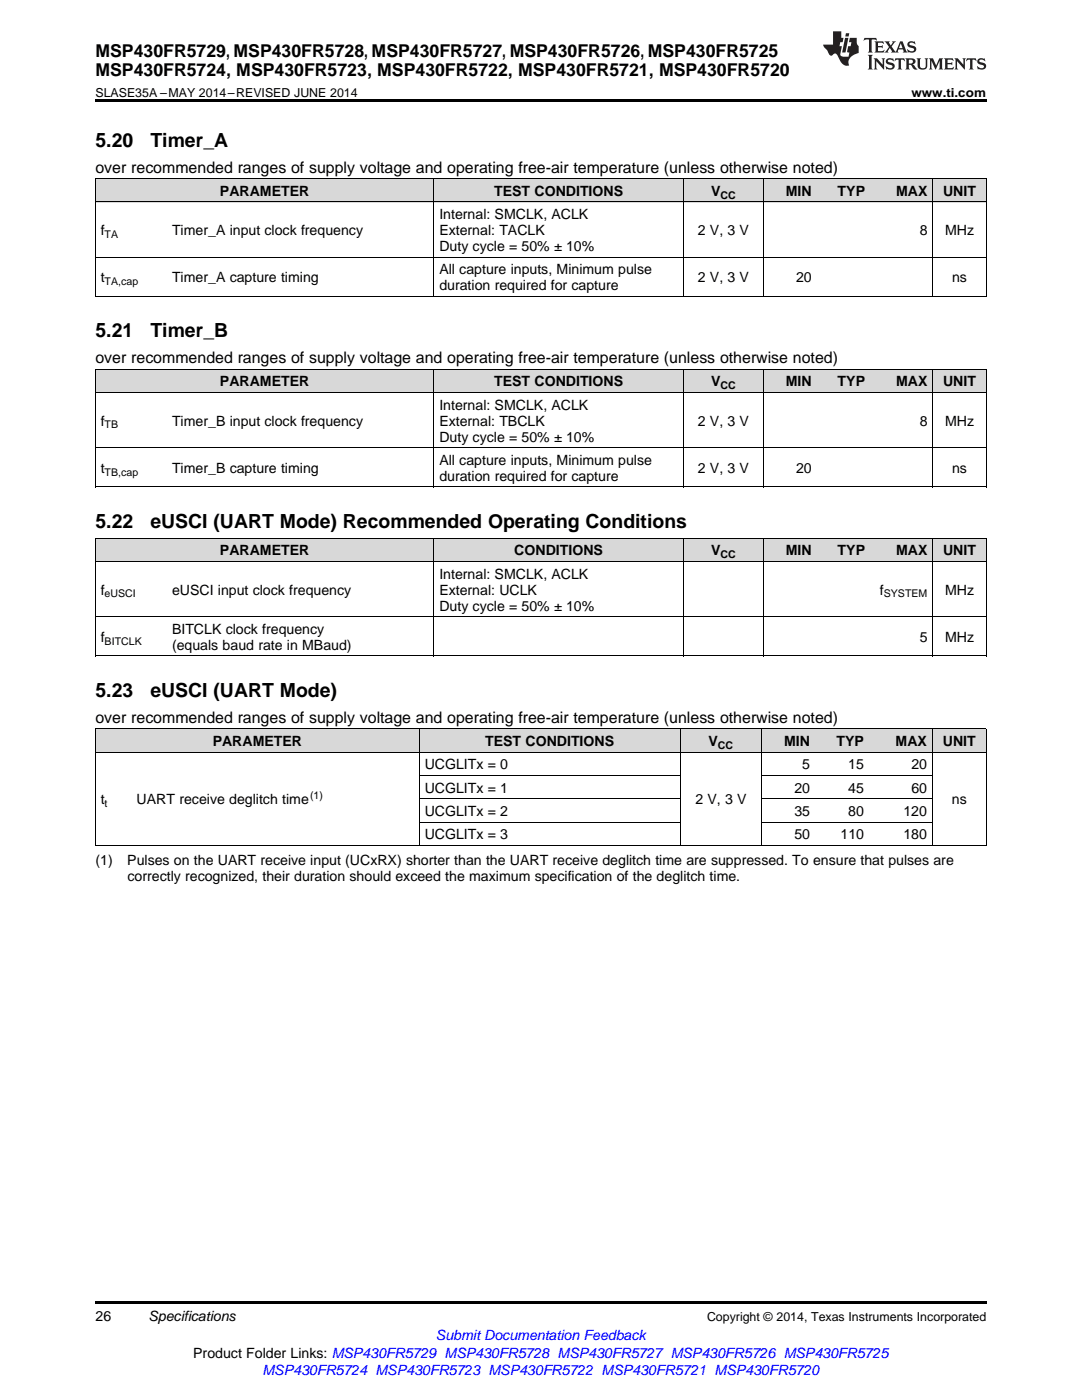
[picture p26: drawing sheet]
<svg xmlns="http://www.w3.org/2000/svg" width="216mm" height="279mm" viewBox="0 0 216 279" stroke-linecap="round" stroke-linejoin="round" font-family="sans-serif">
<defs><g id="words">
<g font-size="3.9">
<text x="19" y="29.3">5.20</text>
<text x="30" y="29.3">Timer_A</text>
<text x="19" y="67.3">5.21</text>
<text x="30" y="67.3">Timer_B</text>
<text x="19" y="105.3">5.22</text>
<text x="30" y="105.3">eUSCI (UART Mode) Recommended Operating Conditions</text>
<text x="19" y="139.1">5.23</text>
<text x="30" y="139.1">eUSCI (UART Mode)</text>
</g>
<g font-size="3.5">
<text x="19" y="11.3">MSP430FR5729, MSP430FR5728, MSP430FR5727, MSP430FR5726, MSP430FR5725</text>
<text x="19" y="15.2">MSP430FR5724, MSP430FR5723, MSP430FR5722, MSP430FR5721, MSP430FR5720</text>
</g>
<g font-size="3.2">
<text x="19" y="34.4">over recommended ranges of supply voltage and operating free-air temperature (unless otherwise noted)</text>
<text x="19" y="72.5">over recommended ranges of supply voltage and operating free-air temperature (unless otherwise noted)</text>
<text x="19" y="144.2">over recommended ranges of supply voltage and operating free-air temperature (unless otherwise noted)</text>
</g>
<g font-size="2.8">
<text x="43.9" y="39.1">PARAMETER</text>
<text x="98.6" y="39.1">TEST CONDITIONS</text>
<text x="141.9" y="39.1">V</text>
<text x="156.8" y="39.1">MIN</text>
<text x="167.1" y="39.1">TYP</text>
<text x="178.8" y="39.1">MAX</text>
<text x="188.2" y="39.1">UNIT</text>
<text x="20.1" y="46.9">f</text>
<text x="34.3" y="46.9">Timer_A input clock frequency</text>
<text x="87.7" y="43.7">Internal: SMCLK, ACLK</text>
<text x="87.7" y="46.9">External: TACLK</text>
<text x="139.2" y="46.9">2 V, 3 V</text>
<text x="183.5" y="46.9">8</text>
<text x="188.6" y="46.9">MHz</text>
<text x="87.7" y="50.1">Duty cycle = 50% ± 10%</text>
<text x="20.1" y="56.3">t</text>
<text x="34.3" y="56.3">Timer_A capture timing</text>
<text x="87.7" y="54.8">All capture inputs, Minimum pulse</text>
<text x="87.7" y="57.9">duration required for capture</text>
<text x="139.2" y="56.3">2 V, 3 V</text>
<text x="158.9" y="56.3">20</text>
<text x="190" y="56.3">ns</text>
<text x="43.9" y="77.1">PARAMETER</text>
<text x="98.6" y="77.1">TEST CONDITIONS</text>
<text x="141.9" y="77.1">V</text>
<text x="156.8" y="77.1">MIN</text>
<text x="167.1" y="77.1">TYP</text>
<text x="178.8" y="77.1">MAX</text>
<text x="188.2" y="77.1">UNIT</text>
<text x="87.7" y="81.8">Internal: SMCLK, ACLK</text>
<text x="20.1" y="84.9">f</text>
<text x="34.3" y="84.9">Timer_B input clock frequency</text>
<text x="87.7" y="84.9">External: TBCLK</text>
<text x="87.7" y="88.1">Duty cycle = 50% ± 10%</text>
<text x="139.2" y="84.9">2 V, 3 V</text>
<text x="183.5" y="84.9">8</text>
<text x="188.6" y="84.9">MHz</text>
<text x="20.1" y="94.4">t</text>
<text x="34.3" y="94.4">Timer_B capture timing</text>
<text x="87.7" y="92.8">All capture inputs, Minimum pulse</text>
<text x="87.7" y="96">duration required for capture</text>
<text x="139.2" y="94.4">2 V, 3 V</text>
<text x="158.9" y="94.4">20</text>
<text x="190" y="94.4">ns</text>
<text x="43.9" y="110.8">PARAMETER</text>
<text x="102.6" y="110.8">CONDITIONS</text>
<text x="141.9" y="110.8">V</text>
<text x="156.8" y="110.8">MIN</text>
<text x="167.1" y="110.8">TYP</text>
<text x="178.8" y="110.8">MAX</text>
<text x="188.2" y="110.8">UNIT</text>
<text x="20.1" y="118.7">f</text>
<text x="34.3" y="118.7">eUSCI input clock frequency</text>
<text x="87.7" y="115.5">Internal: SMCLK, ACLK</text>
<text x="87.7" y="118.7">External: UCLK</text>
<text x="175.6" y="118.7">f</text>
<text x="188.6" y="118.7">MHz</text>
<text x="87.7" y="121.8">Duty cycle = 50% ± 10%</text>
<text x="20.1" y="128.1">f</text>
<text x="34.3" y="126.5">BITCLK clock frequency</text>
<text x="34.3" y="129.7">(equals baud rate in MBaud)</text>
<text x="183.5" y="128.1">5</text>
<text x="188.6" y="128.1">MHz</text>
<text x="42.4" y="148.9">PARAMETER</text>
<text x="96.8" y="148.9">TEST CONDITIONS</text>
<text x="141.4" y="148.9">V</text>
<text x="156.5" y="148.9">MIN</text>
<text x="166.9" y="148.9">TYP</text>
<text x="178.7" y="148.9">MAX</text>
<text x="188.1" y="148.9">UNIT</text>
<text x="84.7" y="153.5">UCGLITx = 0</text>
<text x="160.1" y="153.5">5</text>
<text x="169.3" y="153.5">15</text>
<text x="181.9" y="153.5">20</text>
<text x="20.1" y="160.5">t</text>
<text x="27.3" y="160.5">UART receive deglitch time</text>
<text x="84.7" y="158.2">UCGLITx = 1</text>
<text x="138.7" y="160.5">2 V, 3 V</text>
<text x="158.5" y="158.2">20</text>
<text x="169.3" y="158.2">45</text>
<text x="181.9" y="158.2">60</text>
<text x="189.9" y="160.5">ns</text>
<text x="84.7" y="162.8">UCGLITx = 2</text>
<text x="84.7" y="167.5">UCGLITx = 3</text>
<text x="158.5" y="162.8">35</text>
<text x="158.5" y="167.5">50</text>
<text x="167.7" y="167.5">110</text>
<text x="169.3" y="162.8">80</text>
<text x="180.3" y="162.8">120</text>
<text x="180.3" y="167.5">180</text>
<text x="19" y="172.6">(1)</text>
<text x="25.4" y="172.6">Pulses on the UART receive input (UCxRX) shorter than the UART receive deglitch time are suppressed. To ensure that pulses are</text>
<text x="25.4" y="175.8">correctly recognized, their duration should exceed the maximum specification of the deglitch time.</text>
<text x="19" y="263.6">26</text>
<text x="29.6" y="263.6">Specifications</text>
<text x="38.6" y="270.9">Product Folder Links: MSP430FR5729 MSP430FR5728 MSP430FR5727 MSP430FR5726 MSP430FR5725</text>
</g>
<g font-size="2.8" fill="#00f">
<text x="87" y="267.4">Submit Documentation Feedback</text>
<text x="52.4" y="274.5">MSP430FR5724 MSP430FR5723 MSP430FR5722 MSP430FR5721 MSP430FR5720</text>
</g>
<g font-size="2.5">
<text x="19" y="19.3">SLASE35A –MAY 2014–REVISED JUNE 2014</text>
<text x="181.9" y="19.3">www.ti.com</text>
<text x="141.1" y="263.6">Copyright © 2014, Texas Instruments Incorporated</text>
</g>
<g font-size="2.1">
<text x="143.8" y="39.7">CC</text>
<text x="20.9" y="47.5">TA</text>
<text x="20.9" y="56.9">TA,cap</text>
<text x="143.8" y="77.7">CC</text>
<text x="20.9" y="85.5">TB</text>
<text x="20.9" y="94.9">TB,cap</text>
<text x="143.8" y="111.4">CC</text>
<text x="20.9" y="119.2">eUSCI</text>
<text x="176.4" y="119.2">SYSTEM</text>
<text x="20.9" y="128.7">BITCLK</text>
<text x="143.3" y="149.4">CC</text>
<text x="20.9" y="161.1">t</text>
<text x="61.9" y="159.4">(1)</text>
</g>
</g></defs>
<g fill="#d8d8d8">
<path d="M19 145.5h7.2v4.6h-7.2z"/>
<path d="M26.2 145.5h57.5v4.6h-57.5z"/>
<path d="M83.7 145.5h52.1v4.6h-52.1z"/>
<path d="M135.8 145.5h16.1v4.6h-16.1z"/>
<path d="M151.9 145.5h10.8v4.6h-10.8z"/>
<path d="M162.7 145.5h10.8v4.6h-10.8z"/>
<path d="M173.5 145.5h12.6v4.6h-12.6z"/>
<path d="M186.1 145.5h10.7v4.6h-10.7z"/>
<path d="M19 107.5h14.3v4.6h-14.3z"/>
<path d="M33.3 107.5h53.3v4.6h-53.3z"/>
<path d="M86.6 107.5h49.8v4.6h-49.8z"/>
<path d="M136.4 107.5h16v4.6h-16z"/>
<path d="M152.4 107.5h10.7v4.6h-10.7z"/>
<path d="M163.1 107.5h10.6v4.6h-10.6z"/>
<path d="M173.7 107.5h12.5v4.6h-12.5z"/>
<path d="M186.2 107.5h10.6v4.6h-10.6z"/>
<path d="M19 73.7h14.3v4.7h-14.3z"/>
<path d="M33.3 73.7h53.3v4.7h-53.3z"/>
<path d="M86.6 73.7h49.8v4.7h-49.8z"/>
<path d="M136.4 73.7h16v4.7h-16z"/>
<path d="M152.4 73.7h10.7v4.7h-10.7z"/>
<path d="M163.1 73.7h10.6v4.7h-10.6z"/>
<path d="M173.7 73.7h12.5v4.7h-12.5z"/>
<path d="M186.2 73.7h10.6v4.7h-10.6z"/>
<path d="M19 35.7h14.3v4.7h-14.3z"/>
<path d="M33.3 35.7h53.3v4.7h-53.3z"/>
<path d="M86.6 35.7h49.8v4.7h-49.8z"/>
<path d="M136.4 35.7h16v4.7h-16z"/>
<path d="M152.4 35.7h10.7v4.7h-10.7z"/>
<path d="M163.1 35.7h10.6v4.7h-10.6z"/>
<path d="M173.7 35.7h12.5v4.7h-12.5z"/>
<path d="M186.2 35.7h10.6v4.7h-10.6z"/>
</g>
<path d="M19 19.9h177.8v.5h-177.8zM19 259.7h177.8v.5h-177.8z" fill="#000"/>
<g fill="none" stroke="#000" stroke-width=".2">
<path d="M19 35.6h177.8M19.1 35.7v23.5M86.6 35.7v23.5M136.3 35.7v23.5M152.3 35.7v23.5M186.1 35.7v23.5M196.8 35.7v23.5M19 59.1h177.8M19 51.3h177.8M19 40.3h177.8M19 78.3h177.8M19 73.7h177.8"/>
<path d="M19.1 73.7v23.5M86.6 73.7v23.5M136.3 73.7v23.5M152.3 73.7v23.5M186.1 73.7v23.5M196.8 73.7v23.5M19 97.2h177.8M19 89.3h177.8M19 112.1h177.8M19 107.4h177.8M19.1 107.5v23.5M86.6 107.5v23.5"/>
<path d="M136.3 107.5v23.5M152.3 107.5v23.5M186.1 107.5v23.5M196.8 107.5v23.5M19 130.9h177.8M19 123.1h177.8M19 150.1h177.8M19 145.4h177.8M19.1 145.5v23.3M83.6 145.5v23.3M83.7 159.4h52M83.7 154.7h52"/>
<path d="M135.7 145.5v23.3M151.9 145.5v23.3M151.9 159.4h34.2M151.9 154.7h34.2M186 145.5v23.3M196.8 145.5v23.3M19 168.7h177.8M83.7 164.1h52M151.9 164.1h34.2"/>
</g>
<g fill="#231f20">
<path d="M172.5 7.6l-.1 .5 .4-.2h.6v.1v2.1l-.2 .4h.9l-.2-.4v-2.1l.1-.1h.5l.5 .2-.2-.5zM174.5 8.3l.2 .3v1.5l-.2 .4h1.8l.2-.6a1.04 1.04 0 0 1-1.3 .2v-.7h.6l.3 .2v-.6l-.3 .2h-.6v-.6l.8-.1 .4 .3-.2-.5zM176.5 8.3l.9 1.1-.9 1.1h.8l-.2-.2 .4-.7 .5 .7-.2 .2h1.5l-.2-.2 .2-.4h.9l.1 .4-.2 .2h1l-.3-.3-.7-1.9h-.5l-.9 2-.8-1 .9-1h-.8l.1 .3-.4 .5-.3-.6 .1-.2zM179.7 8.6l.4 1h-.7zM181.3 8.4a.63 .63 0 0 0-.2 .7 .63 .63 0 0 0 .6 .4l.6 .2 .1 .2a.75 .75 0 0 1-.7 .4 .75 .75 0 0 1-.6-.5l.1 .7 .1-.1a1.11 1.11 0 0 0 1.5-.6 1.13 1.13 0 0 0-1.2-.8l-.1-.4a1.04 1.04 0 0 1 1.2 .2l-.2-.5-.2 .1-.4-.2zM173.2 10.9l.2 .4v2.2l-.2 .4h1l-.3-.4v-2.2l.3-.4zM174.3 11.6l.3 .4v1.5l-.3 .4h.8l-.2-.4v-1.3l1.5 1.7v-1.9l.2-.4h-.7l.2 .4v.9l-1.1-1.3zM177 11.8a.62 .62 0 0 0-.2 .7 .62 .62 0 0 0 .6 .4l.6 .1 .1 .3a.76 .76 0 0 1-.7 .3 .76 .76 0 0 1-.7-.4l.2 .7 .1-.1a1.11 1.11 0 0 0 1.5-.6 1.13 1.13 0 0 0-1.2-.8l-.1-.4a1.04 1.04 0 0 1 1.2 .2l-.2-.6-.2 .1-.5-.1zM178.7 11.6l-.2 .6a.61 .61 0 0 1 .8-.3v1.6l-.2 .4h.9l-.2-.4v-1.6a.63 .63 0 0 1 .7 .3l-.1-.6zM180.6 11.6l.3 .4v1.5l-.3 .4h1l-.2-.2-.1-.8 .6 .2a.76 .76 0 0 0 1.2 .7l-1-1a.58 .58 0 0 0 .6-.5 .58 .58 0 0 0-.5-.6zM181.4 11.9h.1a.45 .45 0 0 1 .5 .1 .45 .45 0 0 1 .1 .5l-.8 .2zM182.9 11.6l.2 .2a2.17 2.17 0 0 0 .3 1.9 .99 .99 0 0 0 1.6-.6v-1.1l.2-.4h-.7l.2 .2a1.92 1.92 0 0 1-.2 1.8 .6 .6 0 0 1-.9-.5v-1.1l.2-.4zM185.4 11.6l.2 .4v1.5l-.2 .4h.7l-.2-.4v-1.4l.8 1.8 .8-1.8v1.4l-.2 .4h.9l-.2-.4v-1.5l.2-.4h-.8l-.6 1.5-.6-1.5zM188.4 11.6l.2 .4v1.5l-.2 .4h1.8l.1-.6a1.04 1.04 0 0 1-1.2 .1v-.6h.5l.4 .2v-.6l-.4 .2h-.5v-.7h.8l.3 .3-.1-.6zM190.5 11.6l.2 .4v1.5l-.2 .4h.7l-.2-.4v-1.3l1.5 1.7v-1.9l.2-.4h-.7l.2 .4v.9l-1.1-1.3zM192.9 11.6l-.1 .6a.61 .61 0 0 1 .7-.3l.1 1.6-.3 .4h1l-.3-.4 .1-1.6a.63 .63 0 0 1 .7 .3l-.1-.6zM195.2 11.8a.62 .62 0 0 0-.2 .7 .62 .62 0 0 0 .6 .4l.6 .1 .1 .3a.76 .76 0 0 1-.7 .3 .76 .76 0 0 1-.6-.4l.1 .7 .1-.1a1.11 1.11 0 0 0 1.6-.6 1.13 1.13 0 0 0-1.3-.8l-.1-.4a1.04 1.04 0 0 1 1.2 .2l-.1-.6-.2 .1-.5-.1z"/>
<path d="M166.2 6.3v2.6h-1.9v.4l.8 .9a.91 .91 0 0 0 1 .8 .56 .56 0 0 1 .5-.3 .56 .56 0 0 1 .5 .3l.4 .8a1.53 1.53 0 0 0 1.9 1.2 1.54 1.54 0 0 1 1-2.1l.9-.3v-1.4a1.52 1.52 0 0 1-.4-1.6h-1.3l-.2 .8h.5l-.2 .8h-.5l-.1 1v.2l.4 .1-.2 .8a1.93 1.93 0 0 1-1.6-.3l.3-1.8h-.5l.2-.8h.4l.2-.8h-.4v-1.3zM168.6 7.6l-.6 2.9h.7l.6-2.9zM168.8 6.6l-.1 .7h.6l.2-.7z"/>
</g>
<use href="#words"/>
</svg>
